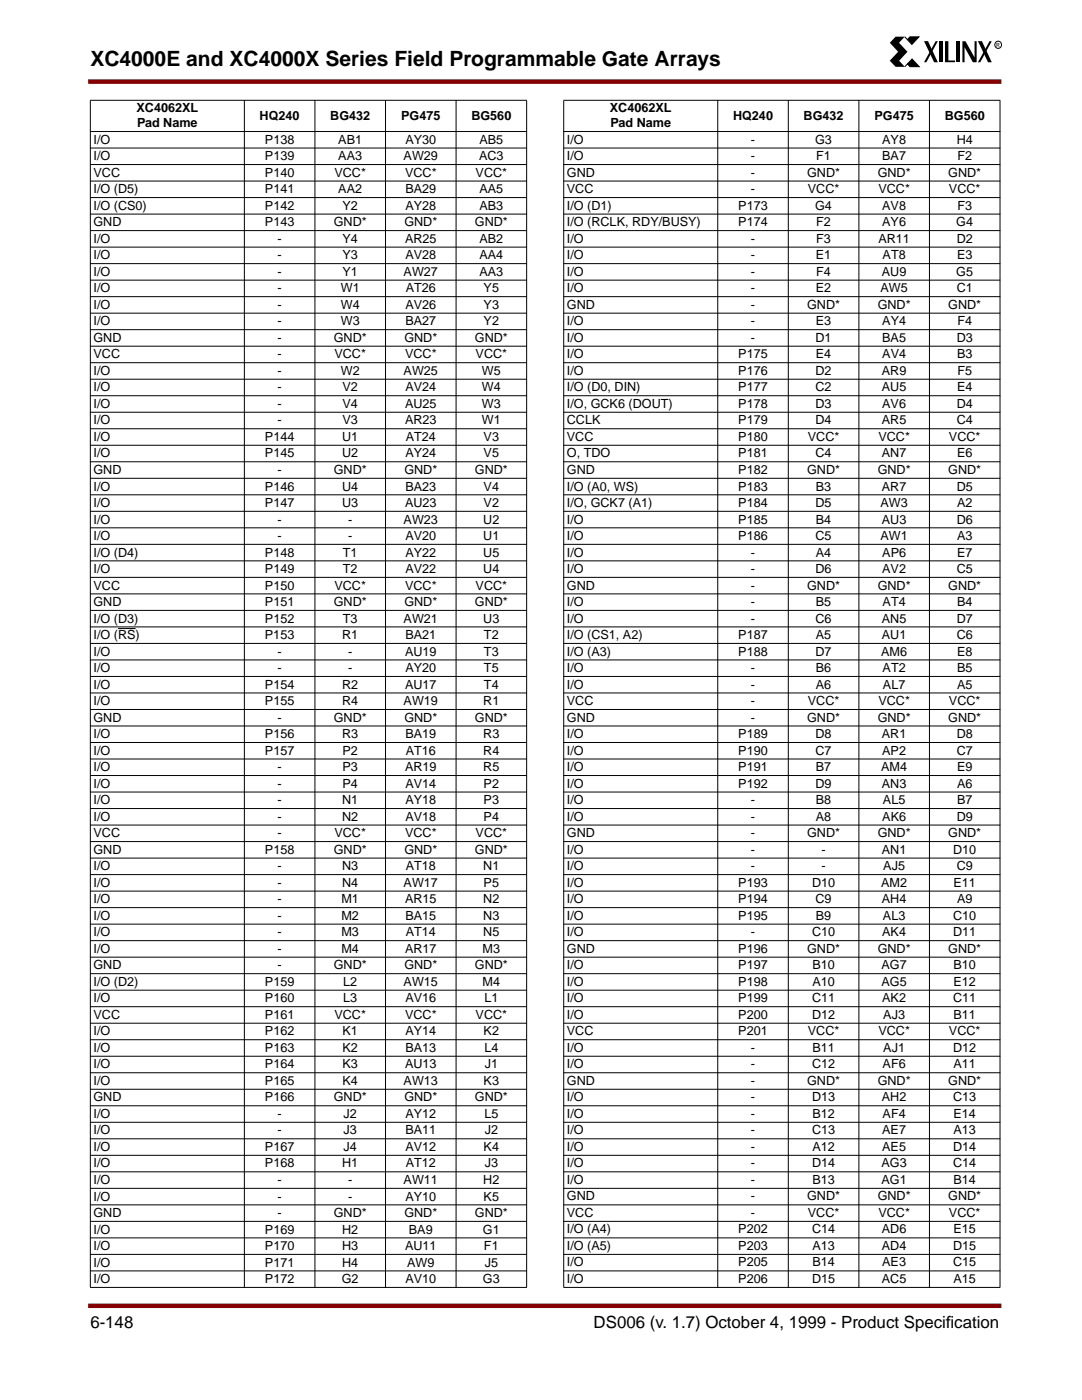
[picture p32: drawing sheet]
<svg xmlns="http://www.w3.org/2000/svg" width="216mm" height="279mm" viewBox="0 0 216 279" stroke-linecap="round" stroke-linejoin="round" font-family="sans-serif">
<defs><g id="words">
<text font-size="4.2" x="18" y="13.1">XC4000E and XC4000X Series Field Programmable Gate Arrays</text>
<g font-size="3.4">
<text x="18" y="265.1">6-148</text>
<text x="118.5" y="265.1">DS006 (v. 1.7) October 4, 1999 - Product Specif</text>
<text x="188.7" y="265.1">ication</text>
</g>
<g font-size="2.5">
<text x="27.2" y="22.4">XC4062XL</text>
<text x="51.8" y="23.9">HQ240</text>
<text x="65.9" y="23.9">BG432</text>
<text x="80" y="23.9">PG475</text>
<text x="94.1" y="23.9">BG560</text>
<text x="121.7" y="22.4">XC4062XL</text>
<text x="146.3" y="23.9">HQ240</text>
<text x="160.3" y="23.9">BG432</text>
<text x="174.5" y="23.9">PG475</text>
<text x="188.5" y="23.9">BG560</text>
<text x="18.7" y="28.7">I/O</text>
<text x="27.3" y="25.4">Pad Name</text>
<text x="52.9" y="28.7">P138</text>
<text x="67.5" y="28.7">AB1</text>
<text x="80.9" y="28.7">AY30</text>
<text x="95.7" y="28.7">AB5</text>
<text x="113.1" y="28.7">I/O</text>
<text x="121.8" y="25.4">Pad Name</text>
<text x="149.8" y="28.7">-</text>
<text x="162.7" y="28.7">G3</text>
<text x="176" y="28.7">AY8</text>
<text x="190.9" y="28.7">H4</text>
<text x="18.7" y="32">I/O</text>
<text x="18.7" y="35.3">VCC</text>
<text x="52.9" y="32">P139</text>
<text x="52.9" y="35.3">P140</text>
<text x="66.7" y="35.3">VCC*</text>
<text x="67.5" y="32">AA3</text>
<text x="80.5" y="32">AW29</text>
<text x="80.8" y="35.3">VCC*</text>
<text x="94.9" y="35.3">VCC*</text>
<text x="95.6" y="32">AC3</text>
<text x="113.1" y="32">I/O</text>
<text x="113.1" y="35.3">GND</text>
<text x="149.8" y="32">-</text>
<text x="149.8" y="35.3">-</text>
<text x="161.1" y="35.3">GND*</text>
<text x="162.9" y="32">F1</text>
<text x="175.1" y="35.3">GND*</text>
<text x="176" y="32">BA7</text>
<text x="189.2" y="35.3">GND*</text>
<text x="191" y="32">F2</text>
<text x="18.7" y="38.6">I/O (D5)</text>
<text x="18.7" y="41.9">I/O (CS0)</text>
<text x="52.9" y="38.6">P141</text>
<text x="52.9" y="41.9">P142</text>
<text x="67.5" y="38.6">AA2</text>
<text x="68.3" y="41.9">Y2</text>
<text x="80.9" y="38.6">BA29</text>
<text x="80.9" y="41.9">AY28</text>
<text x="95.7" y="38.6">AA5</text>
<text x="95.7" y="41.9">AB3</text>
<text x="113.1" y="38.6">VCC</text>
<text x="113.1" y="41.9">I/O (D1)</text>
<text x="147.3" y="41.9">P173</text>
<text x="149.8" y="38.6">-</text>
<text x="161.2" y="38.6">VCC*</text>
<text x="162.7" y="41.9">G4</text>
<text x="175.3" y="38.6">VCC*</text>
<text x="176" y="41.9">AV8</text>
<text x="189.4" y="38.6">VCC*</text>
<text x="191" y="41.9">F3</text>
<text x="18.7" y="45.2">GND</text>
<text x="52.9" y="45.2">P143</text>
<text x="66.6" y="45.2">GND*</text>
<text x="80.7" y="45.2">GND*</text>
<text x="94.8" y="45.2">GND*</text>
<text x="113.1" y="45.2">I/O (RCLK, RDY/BUSY)</text>
<text x="147.3" y="45.2">P174</text>
<text x="162.9" y="45.2">F2</text>
<text x="176" y="45.2">AY6</text>
<text x="190.8" y="45.2">G4</text>
<text x="18.7" y="48.5">I/O</text>
<text x="18.7" y="51.8">I/O</text>
<text x="55.4" y="48.5">-</text>
<text x="55.4" y="51.8">-</text>
<text x="68.3" y="48.5">Y4</text>
<text x="68.3" y="51.8">Y3</text>
<text x="80.8" y="48.5">AR25</text>
<text x="80.9" y="51.8">AV28</text>
<text x="95.7" y="48.5">AB2</text>
<text x="95.7" y="51.8">AA4</text>
<text x="113.1" y="48.5">I/O</text>
<text x="113.1" y="51.8">I/O</text>
<text x="149.8" y="48.5">-</text>
<text x="149.8" y="51.8">-</text>
<text x="162.8" y="51.8">E1</text>
<text x="162.9" y="48.5">F3</text>
<text x="175.3" y="48.5">AR11</text>
<text x="176.1" y="51.8">AT8</text>
<text x="190.9" y="48.5">D2</text>
<text x="191" y="51.8">E3</text>
<text x="18.7" y="55.1">I/O</text>
<text x="18.7" y="58.4">I/O</text>
<text x="55.4" y="55.1">-</text>
<text x="55.4" y="58.4">-</text>
<text x="68" y="58.4">W1</text>
<text x="68.3" y="55.1">Y1</text>
<text x="80.5" y="55.1">AW27</text>
<text x="81" y="58.4">AT26</text>
<text x="95.7" y="55.1">AA3</text>
<text x="96.5" y="58.4">Y5</text>
<text x="113.1" y="55.1">I/O</text>
<text x="113.1" y="58.4">I/O</text>
<text x="149.8" y="55.1">-</text>
<text x="149.8" y="58.4">-</text>
<text x="162.8" y="58.4">E2</text>
<text x="162.9" y="55.1">F4</text>
<text x="175.7" y="58.4">AW5</text>
<text x="176" y="55.1">AU9</text>
<text x="190.8" y="55.1">G5</text>
<text x="190.9" y="58.4">C1</text>
<text x="18.7" y="61.7">I/O</text>
<text x="18.7" y="64.9">I/O</text>
<text x="55.4" y="61.7">-</text>
<text x="55.4" y="64.9">-</text>
<text x="68" y="61.7">W4</text>
<text x="68" y="64.9">W3</text>
<text x="80.9" y="61.7">AV26</text>
<text x="80.9" y="64.9">BA27</text>
<text x="96.5" y="61.7">Y3</text>
<text x="96.5" y="64.9">Y2</text>
<text x="113.1" y="61.7">GND</text>
<text x="113.1" y="64.9">I/O</text>
<text x="149.8" y="61.7">-</text>
<text x="149.8" y="64.9">-</text>
<text x="161.1" y="61.7">GND*</text>
<text x="162.8" y="64.9">E3</text>
<text x="175.1" y="61.7">GND*</text>
<text x="176" y="64.9">AY4</text>
<text x="189.2" y="61.7">GND*</text>
<text x="191" y="64.9">F4</text>
<text x="18.7" y="68.2">GND</text>
<text x="18.7" y="71.5">VCC</text>
<text x="55.4" y="68.2">-</text>
<text x="55.4" y="71.5">-</text>
<text x="66.6" y="68.2">GND*</text>
<text x="66.7" y="71.5">VCC*</text>
<text x="80.7" y="68.2">GND*</text>
<text x="80.8" y="71.5">VCC*</text>
<text x="94.8" y="68.2">GND*</text>
<text x="94.9" y="71.5">VCC*</text>
<text x="113.1" y="68.2">I/O</text>
<text x="113.1" y="71.5">I/O</text>
<text x="147.3" y="71.5">P175</text>
<text x="149.8" y="68.2">-</text>
<text x="162.7" y="68.2">D1</text>
<text x="162.8" y="71.5">E4</text>
<text x="176" y="68.2">BA5</text>
<text x="176" y="71.5">AV4</text>
<text x="190.9" y="68.2">D3</text>
<text x="191" y="71.5">B3</text>
<text x="18.7" y="74.8">I/O</text>
<text x="55.4" y="74.8">-</text>
<text x="68" y="74.8">W2</text>
<text x="80.5" y="74.8">AW25</text>
<text x="96.2" y="74.8">W5</text>
<text x="113.1" y="74.8">I/O</text>
<text x="147.3" y="74.8">P176</text>
<text x="162.7" y="74.8">D2</text>
<text x="176" y="74.8">AR9</text>
<text x="191" y="74.8">F5</text>
<text x="18.7" y="78.1">I/O</text>
<text x="18.7" y="81.4">I/O</text>
<text x="55.4" y="78.1">-</text>
<text x="55.4" y="81.4">-</text>
<text x="68.3" y="78.1">V2</text>
<text x="68.3" y="81.4">V4</text>
<text x="80.8" y="81.4">AU25</text>
<text x="80.9" y="78.1">AV24</text>
<text x="96.2" y="78.1">W4</text>
<text x="96.2" y="81.4">W3</text>
<text x="113.1" y="78.1">I/O (D0, DIN)</text>
<text x="113.1" y="81.4">I/O, GCK6 (DOUT)</text>
<text x="147.3" y="78.1">P177</text>
<text x="147.3" y="81.4">P178</text>
<text x="162.7" y="78.1">C2</text>
<text x="162.7" y="81.4">D3</text>
<text x="176" y="78.1">AU5</text>
<text x="176" y="81.4">AV6</text>
<text x="190.9" y="81.4">D4</text>
<text x="191" y="78.1">E4</text>
<text x="18.7" y="84.7">I/O</text>
<text x="18.7" y="88">I/O</text>
<text x="52.9" y="88">P144</text>
<text x="55.4" y="84.7">-</text>
<text x="68.3" y="88">U1</text>
<text x="68.3" y="84.7">V3</text>
<text x="80.8" y="84.7">AR23</text>
<text x="81" y="88">AT24</text>
<text x="96.2" y="84.7">W1</text>
<text x="96.5" y="88">V3</text>
<text x="113.1" y="84.7">CCLK</text>
<text x="113.1" y="88">VCC</text>
<text x="147.3" y="84.7">P179</text>
<text x="147.3" y="88">P180</text>
<text x="161.2" y="88">VCC*</text>
<text x="162.7" y="84.7">D4</text>
<text x="175.3" y="88">VCC*</text>
<text x="176" y="84.7">AR5</text>
<text x="189.4" y="88">VCC*</text>
<text x="190.9" y="84.7">C4</text>
<text x="18.7" y="91.3">I/O</text>
<text x="18.7" y="94.6">GND</text>
<text x="52.9" y="91.3">P145</text>
<text x="55.4" y="94.6">-</text>
<text x="66.6" y="94.6">GND*</text>
<text x="68.3" y="91.3">U2</text>
<text x="80.7" y="94.6">GND*</text>
<text x="80.9" y="91.3">AY24</text>
<text x="94.8" y="94.6">GND*</text>
<text x="96.5" y="91.3">V5</text>
<text x="113.1" y="91.3">O, TDO</text>
<text x="113.1" y="94.6">GND</text>
<text x="147.3" y="91.3">P181</text>
<text x="147.3" y="94.6">P182</text>
<text x="161.1" y="94.6">GND*</text>
<text x="162.7" y="91.3">C4</text>
<text x="175.1" y="94.6">GND*</text>
<text x="176" y="91.3">AN7</text>
<text x="189.2" y="94.6">GND*</text>
<text x="191" y="91.3">E6</text>
<text x="18.7" y="97.9">I/O</text>
<text x="18.7" y="101.2">I/O</text>
<text x="52.9" y="97.9">P146</text>
<text x="52.9" y="101.2">P147</text>
<text x="68.3" y="97.9">U4</text>
<text x="68.3" y="101.2">U3</text>
<text x="80.8" y="101.2">AU23</text>
<text x="80.9" y="97.9">BA23</text>
<text x="96.5" y="101.2">V2</text>
<text x="96.5" y="97.9">V4</text>
<text x="113.1" y="97.9">I/O (A0, WS)</text>
<text x="113.1" y="101.2">I/O, GCK7 (A1)</text>
<text x="147.3" y="97.9">P183</text>
<text x="147.3" y="101.2">P184</text>
<text x="162.7" y="101.2">D5</text>
<text x="162.8" y="97.9">B3</text>
<text x="175.7" y="101.2">AW3</text>
<text x="176" y="97.9">AR7</text>
<text x="190.9" y="97.9">D5</text>
<text x="191" y="101.2">A2</text>
<text x="18.7" y="104.5">I/O</text>
<text x="18.7" y="107.8">I/O</text>
<text x="55.4" y="104.5">-</text>
<text x="55.4" y="107.8">-</text>
<text x="69.5" y="104.5">-</text>
<text x="69.5" y="107.8">-</text>
<text x="80.5" y="104.5">AW23</text>
<text x="80.9" y="107.8">AV20</text>
<text x="96.4" y="104.5">U2</text>
<text x="96.4" y="107.8">U1</text>
<text x="113.1" y="104.5">I/O</text>
<text x="113.1" y="107.8">I/O</text>
<text x="147.3" y="104.5">P185</text>
<text x="147.3" y="107.8">P186</text>
<text x="162.7" y="107.8">C5</text>
<text x="162.8" y="104.5">B4</text>
<text x="175.7" y="107.8">AW1</text>
<text x="176" y="104.5">AU3</text>
<text x="190.9" y="104.5">D6</text>
<text x="191" y="107.8">A3</text>
<text x="18.7" y="111.1">I/O (D4)</text>
<text x="52.9" y="111.1">P148</text>
<text x="68.4" y="111.1">T1</text>
<text x="80.9" y="111.1">AY22</text>
<text x="96.4" y="111.1">U5</text>
<text x="113.1" y="111.1">I/O</text>
<text x="149.8" y="111.1">-</text>
<text x="162.8" y="111.1">A4</text>
<text x="176" y="111.1">AP6</text>
<text x="191" y="111.1">E7</text>
<text x="18.7" y="114.4">I/O</text>
<text x="18.7" y="117.7">VCC</text>
<text x="52.9" y="114.4">P149</text>
<text x="52.9" y="117.7">P150</text>
<text x="66.7" y="117.7">VCC*</text>
<text x="68.4" y="114.4">T2</text>
<text x="80.8" y="117.7">VCC*</text>
<text x="80.9" y="114.4">AV22</text>
<text x="94.9" y="117.7">VCC*</text>
<text x="96.4" y="114.4">U4</text>
<text x="113.1" y="114.4">I/O</text>
<text x="113.1" y="117.7">GND</text>
<text x="149.8" y="114.4">-</text>
<text x="149.8" y="117.7">-</text>
<text x="161.1" y="117.7">GND*</text>
<text x="162.7" y="114.4">D6</text>
<text x="175.1" y="117.7">GND*</text>
<text x="176" y="114.4">AV2</text>
<text x="189.2" y="117.7">GND*</text>
<text x="190.9" y="114.4">C5</text>
<text x="18.7" y="121">GND</text>
<text x="18.7" y="124.2">I/O (D3)</text>
<text x="52.9" y="121">P151</text>
<text x="52.9" y="124.2">P152</text>
<text x="66.6" y="121">GND*</text>
<text x="68.4" y="124.2">T3</text>
<text x="80.5" y="124.2">AW21</text>
<text x="80.7" y="121">GND*</text>
<text x="94.8" y="121">GND*</text>
<text x="96.4" y="124.2">U3</text>
<text x="113.1" y="121">I/O</text>
<text x="113.1" y="124.2">I/O</text>
<text x="149.8" y="121">-</text>
<text x="149.8" y="124.2">-</text>
<text x="162.7" y="124.2">C6</text>
<text x="162.8" y="121">B5</text>
<text x="176" y="124.2">AN5</text>
<text x="176.1" y="121">AT4</text>
<text x="190.9" y="124.2">D7</text>
<text x="191" y="121">B4</text>
<text x="18.7" y="130.9">I/O</text>
<text x="18.7" y="127.5">I/O (RS)</text>
<text x="52.9" y="127.6">P153</text>
<text x="55.4" y="130.9">-</text>
<text x="68.3" y="127.6">R1</text>
<text x="69.5" y="130.9">-</text>
<text x="80.8" y="130.9">AU19</text>
<text x="80.9" y="127.6">BA21</text>
<text x="96.6" y="127.6">T2</text>
<text x="96.6" y="130.9">T3</text>
<text x="113.1" y="127.5">I/O (CS1, A2)</text>
<text x="113.1" y="130.8">I/O (A3)</text>
<text x="147.3" y="127.5">P187</text>
<text x="147.3" y="130.8">P188</text>
<text x="162.7" y="130.8">D7</text>
<text x="162.8" y="127.5">A5</text>
<text x="175.8" y="130.8">AM6</text>
<text x="176" y="127.5">AU1</text>
<text x="190.9" y="127.5">C6</text>
<text x="191" y="130.8">E8</text>
<text x="18.7" y="134.2">I/O</text>
<text x="18.7" y="137.5">I/O</text>
<text x="52.9" y="137.5">P154</text>
<text x="55.4" y="134.2">-</text>
<text x="68.3" y="137.5">R2</text>
<text x="69.5" y="134.2">-</text>
<text x="80.8" y="137.5">AU17</text>
<text x="80.9" y="134.2">AY20</text>
<text x="96.6" y="134.2">T5</text>
<text x="96.6" y="137.5">T4</text>
<text x="113.1" y="134.1">I/O</text>
<text x="113.1" y="137.4">I/O</text>
<text x="149.8" y="134.1">-</text>
<text x="149.8" y="137.4">-</text>
<text x="162.8" y="134.1">B6</text>
<text x="162.8" y="137.4">A6</text>
<text x="176.1" y="134.1">AT2</text>
<text x="176.2" y="137.4">AL7</text>
<text x="191" y="134.1">B5</text>
<text x="191" y="137.4">A5</text>
<text x="18.7" y="140.7">I/O</text>
<text x="52.9" y="140.7">P155</text>
<text x="68.3" y="140.7">R4</text>
<text x="80.5" y="140.7">AW19</text>
<text x="96.4" y="140.7">R1</text>
<text x="113.1" y="140.7">VCC</text>
<text x="149.8" y="140.7">-</text>
<text x="161.2" y="140.7">VCC*</text>
<text x="175.3" y="140.7">VCC*</text>
<text x="189.4" y="140.7">VCC*</text>
<text x="18.7" y="144">GND</text>
<text x="18.7" y="147.3">I/O</text>
<text x="52.9" y="147.3">P156</text>
<text x="55.4" y="144">-</text>
<text x="66.6" y="144">GND*</text>
<text x="68.3" y="147.3">R3</text>
<text x="80.7" y="144">GND*</text>
<text x="80.9" y="147.3">BA19</text>
<text x="94.8" y="144">GND*</text>
<text x="96.4" y="147.3">R3</text>
<text x="113.1" y="144">GND</text>
<text x="113.1" y="147.3">I/O</text>
<text x="147.3" y="147.3">P189</text>
<text x="149.8" y="144">-</text>
<text x="161.1" y="144">GND*</text>
<text x="162.7" y="147.3">D8</text>
<text x="175.1" y="144">GND*</text>
<text x="176" y="147.3">AR1</text>
<text x="189.2" y="144">GND*</text>
<text x="190.9" y="147.3">D8</text>
<text x="18.7" y="150.6">I/O</text>
<text x="18.7" y="153.9">I/O</text>
<text x="52.9" y="150.6">P157</text>
<text x="55.4" y="153.9">-</text>
<text x="68.3" y="150.6">P2</text>
<text x="68.3" y="153.9">P3</text>
<text x="80.8" y="153.9">AR19</text>
<text x="81" y="150.6">AT16</text>
<text x="96.4" y="150.6">R4</text>
<text x="96.4" y="153.9">R5</text>
<text x="113.1" y="150.6">I/O</text>
<text x="113.1" y="153.9">I/O</text>
<text x="147.3" y="150.6">P190</text>
<text x="147.3" y="153.9">P191</text>
<text x="162.7" y="150.6">C7</text>
<text x="162.8" y="153.9">B7</text>
<text x="175.8" y="153.9">AM4</text>
<text x="176" y="150.6">AP2</text>
<text x="190.9" y="150.6">C7</text>
<text x="191" y="153.9">E9</text>
<text x="18.7" y="157.2">I/O</text>
<text x="18.7" y="160.5">I/O</text>
<text x="55.4" y="157.2">-</text>
<text x="55.4" y="160.5">-</text>
<text x="68.3" y="160.5">N1</text>
<text x="68.3" y="157.2">P4</text>
<text x="80.9" y="157.2">AV14</text>
<text x="80.9" y="160.5">AY18</text>
<text x="96.5" y="157.2">P2</text>
<text x="96.5" y="160.5">P3</text>
<text x="113.1" y="157.2">I/O</text>
<text x="113.1" y="160.5">I/O</text>
<text x="147.3" y="157.2">P192</text>
<text x="149.8" y="160.5">-</text>
<text x="162.7" y="157.2">D9</text>
<text x="162.8" y="160.5">B8</text>
<text x="176" y="157.2">AN3</text>
<text x="176.2" y="160.5">AL5</text>
<text x="191" y="157.2">A6</text>
<text x="191" y="160.5">B7</text>
<text x="18.7" y="163.8">I/O</text>
<text x="18.7" y="167.1">VCC</text>
<text x="55.4" y="163.8">-</text>
<text x="55.4" y="167.1">-</text>
<text x="66.7" y="167.1">VCC*</text>
<text x="68.3" y="163.8">N2</text>
<text x="80.8" y="167.1">VCC*</text>
<text x="80.9" y="163.8">AV18</text>
<text x="94.9" y="167.1">VCC*</text>
<text x="96.5" y="163.8">P4</text>
<text x="113.1" y="163.8">I/O</text>
<text x="113.1" y="167.1">GND</text>
<text x="149.8" y="163.8">-</text>
<text x="149.8" y="167.1">-</text>
<text x="161.1" y="167.1">GND*</text>
<text x="162.8" y="163.8">A8</text>
<text x="175.1" y="167.1">GND*</text>
<text x="176" y="163.8">AK6</text>
<text x="189.2" y="167.1">GND*</text>
<text x="190.9" y="163.8">D9</text>
<text x="18.7" y="170.4">GND</text>
<text x="18.7" y="173.7">I/O</text>
<text x="52.9" y="170.4">P158</text>
<text x="55.4" y="173.7">-</text>
<text x="66.6" y="170.4">GND*</text>
<text x="68.3" y="173.7">N3</text>
<text x="80.7" y="170.4">GND*</text>
<text x="81" y="173.7">AT18</text>
<text x="94.8" y="170.4">GND*</text>
<text x="96.4" y="173.7">N1</text>
<text x="113.1" y="170.4">I/O</text>
<text x="113.1" y="173.7">I/O</text>
<text x="149.8" y="170.4">-</text>
<text x="149.8" y="173.7">-</text>
<text x="163.9" y="170.4">-</text>
<text x="163.9" y="173.7">-</text>
<text x="176" y="170.4">AN1</text>
<text x="176.3" y="173.7">AJ5</text>
<text x="190.2" y="170.4">D10</text>
<text x="190.9" y="173.7">C9</text>
<text x="18.7" y="177">I/O</text>
<text x="55.4" y="177">-</text>
<text x="68.3" y="177">N4</text>
<text x="80.5" y="177">AW17</text>
<text x="96.5" y="177">P5</text>
<text x="113.1" y="177">I/O</text>
<text x="147.3" y="177">P193</text>
<text x="162" y="177">D10</text>
<text x="175.8" y="177">AM2</text>
<text x="190.3" y="177">E11</text>
<text x="18.7" y="180.3">I/O</text>
<text x="18.7" y="183.6">I/O</text>
<text x="55.4" y="180.3">-</text>
<text x="55.4" y="183.6">-</text>
<text x="68.1" y="180.3">M1</text>
<text x="68.1" y="183.6">M2</text>
<text x="80.8" y="180.3">AR15</text>
<text x="80.9" y="183.6">BA15</text>
<text x="96.4" y="180.3">N2</text>
<text x="96.4" y="183.6">N3</text>
<text x="113.1" y="180.3">I/O</text>
<text x="113.1" y="183.6">I/O</text>
<text x="147.3" y="180.3">P194</text>
<text x="147.3" y="183.6">P195</text>
<text x="162.7" y="180.3">C9</text>
<text x="162.8" y="183.6">B9</text>
<text x="176" y="180.3">AH4</text>
<text x="176.2" y="183.6">AL3</text>
<text x="190.2" y="183.6">C10</text>
<text x="191" y="180.3">A9</text>
<text x="18.7" y="186.9">I/O</text>
<text x="18.7" y="190.2">I/O</text>
<text x="55.4" y="186.9">-</text>
<text x="55.4" y="190.2">-</text>
<text x="68.1" y="186.9">M3</text>
<text x="68.1" y="190.2">M4</text>
<text x="80.8" y="190.2">AR17</text>
<text x="81" y="186.9">AT14</text>
<text x="96.3" y="190.2">M3</text>
<text x="96.4" y="186.9">N5</text>
<text x="113.1" y="186.8">I/O</text>
<text x="113.1" y="190.1">GND</text>
<text x="147.3" y="190.1">P196</text>
<text x="149.8" y="186.8">-</text>
<text x="161.1" y="190.1">GND*</text>
<text x="162" y="186.8">C10</text>
<text x="175.1" y="190.1">GND*</text>
<text x="176" y="186.8">AK4</text>
<text x="189.2" y="190.1">GND*</text>
<text x="190.2" y="186.8">D11</text>
<text x="18.7" y="193.5">GND</text>
<text x="18.7" y="196.8">I/O (D2)</text>
<text x="52.9" y="196.8">P159</text>
<text x="55.4" y="193.5">-</text>
<text x="66.6" y="193.5">GND*</text>
<text x="68.5" y="196.8">L2</text>
<text x="80.5" y="196.8">AW15</text>
<text x="80.7" y="193.5">GND*</text>
<text x="94.8" y="193.5">GND*</text>
<text x="96.3" y="196.8">M4</text>
<text x="113.1" y="193.4">I/O</text>
<text x="113.1" y="196.7">I/O</text>
<text x="147.3" y="193.4">P197</text>
<text x="147.3" y="196.7">P198</text>
<text x="162.1" y="193.4">B10</text>
<text x="162.1" y="196.7">A10</text>
<text x="175.9" y="193.4">AG7</text>
<text x="175.9" y="196.7">AG5</text>
<text x="190.3" y="193.4">B10</text>
<text x="190.3" y="196.7">E12</text>
<text x="18.7" y="200.1">I/O</text>
<text x="18.7" y="203.3">VCC</text>
<text x="52.9" y="200.1">P160</text>
<text x="52.9" y="203.3">P161</text>
<text x="66.7" y="203.3">VCC*</text>
<text x="68.5" y="200.1">L3</text>
<text x="80.8" y="203.3">VCC*</text>
<text x="80.9" y="200.1">AV16</text>
<text x="94.9" y="203.3">VCC*</text>
<text x="96.6" y="200.1">L1</text>
<text x="113.1" y="200">I/O</text>
<text x="113.1" y="203.3">I/O</text>
<text x="147.3" y="200">P199</text>
<text x="147.3" y="203.3">P200</text>
<text x="162" y="200">C11</text>
<text x="162" y="203.3">D12</text>
<text x="176" y="200">AK2</text>
<text x="176.3" y="203.3">AJ3</text>
<text x="190.2" y="200">C11</text>
<text x="190.3" y="203.3">B11</text>
<text x="18.7" y="206.6">I/O</text>
<text x="18.7" y="209.9">I/O</text>
<text x="52.9" y="206.6">P162</text>
<text x="52.9" y="209.9">P163</text>
<text x="68.3" y="206.6">K1</text>
<text x="68.3" y="209.9">K2</text>
<text x="80.9" y="206.6">AY14</text>
<text x="80.9" y="209.9">BA13</text>
<text x="96.5" y="206.6">K2</text>
<text x="96.6" y="209.9">L4</text>
<text x="113.1" y="206.6">VCC</text>
<text x="113.1" y="209.9">I/O</text>
<text x="147.3" y="206.6">P201</text>
<text x="149.8" y="209.9">-</text>
<text x="161.2" y="206.6">VCC*</text>
<text x="162.1" y="209.9">B11</text>
<text x="175.3" y="206.6">VCC*</text>
<text x="176.2" y="209.9">AJ1</text>
<text x="189.4" y="206.6">VCC*</text>
<text x="190.2" y="209.9">D12</text>
<text x="18.7" y="213.2">I/O</text>
<text x="52.9" y="213.2">P164</text>
<text x="68.3" y="213.2">K3</text>
<text x="80.8" y="213.2">AU13</text>
<text x="96.7" y="213.2">J1</text>
<text x="113.1" y="213.2">I/O</text>
<text x="149.8" y="213.2">-</text>
<text x="162" y="213.2">C12</text>
<text x="176.1" y="213.2">AF6</text>
<text x="190.3" y="213.2">A11</text>
<text x="18.7" y="216.5">I/O</text>
<text x="18.7" y="219.8">GND</text>
<text x="52.9" y="216.5">P165</text>
<text x="52.9" y="219.8">P166</text>
<text x="66.6" y="219.8">GND*</text>
<text x="68.3" y="216.5">K4</text>
<text x="80.5" y="216.5">AW13</text>
<text x="80.7" y="219.8">GND*</text>
<text x="94.8" y="219.8">GND*</text>
<text x="96.5" y="216.5">K3</text>
<text x="113.1" y="216.5">GND</text>
<text x="113.1" y="219.8">I/O</text>
<text x="149.8" y="216.5">-</text>
<text x="149.8" y="219.8">-</text>
<text x="161.1" y="216.5">GND*</text>
<text x="162" y="219.8">D13</text>
<text x="175.1" y="216.5">GND*</text>
<text x="176" y="219.8">AH2</text>
<text x="189.2" y="216.5">GND*</text>
<text x="190.2" y="219.8">C13</text>
<text x="18.7" y="223.1">I/O</text>
<text x="18.7" y="226.4">I/O</text>
<text x="55.4" y="223.1">-</text>
<text x="55.4" y="226.4">-</text>
<text x="68.6" y="223.1">J2</text>
<text x="68.6" y="226.4">J3</text>
<text x="80.9" y="223.1">AY12</text>
<text x="80.9" y="226.4">BA11</text>
<text x="96.6" y="223.1">L5</text>
<text x="96.7" y="226.4">J2</text>
<text x="113.1" y="223.1">I/O</text>
<text x="113.1" y="226.4">I/O</text>
<text x="149.8" y="223.1">-</text>
<text x="149.8" y="226.4">-</text>
<text x="162" y="226.4">C13</text>
<text x="162.1" y="223.1">B12</text>
<text x="176" y="226.4">AE7</text>
<text x="176.1" y="223.1">AF4</text>
<text x="190.3" y="223.1">E14</text>
<text x="190.3" y="226.4">A13</text>
<text x="18.7" y="229.7">I/O</text>
<text x="18.7" y="233">I/O</text>
<text x="52.9" y="229.7">P167</text>
<text x="52.9" y="233">P168</text>
<text x="68.3" y="233">H1</text>
<text x="68.6" y="229.7">J4</text>
<text x="80.9" y="229.7">AV12</text>
<text x="81" y="233">AT12</text>
<text x="96.5" y="229.7">K4</text>
<text x="96.7" y="233">J3</text>
<text x="113.1" y="229.7">I/O</text>
<text x="113.1" y="233">I/O</text>
<text x="149.8" y="229.7">-</text>
<text x="149.8" y="233">-</text>
<text x="162" y="233">D14</text>
<text x="162.1" y="229.7">A12</text>
<text x="175.9" y="233">AG3</text>
<text x="176" y="229.7">AE5</text>
<text x="190.2" y="229.7">D14</text>
<text x="190.2" y="233">C14</text>
<text x="18.7" y="236.3">I/O</text>
<text x="18.7" y="239.6">I/O</text>
<text x="55.4" y="236.3">-</text>
<text x="55.4" y="239.6">-</text>
<text x="69.5" y="236.3">-</text>
<text x="69.5" y="239.6">-</text>
<text x="80.5" y="236.3">AW11</text>
<text x="80.9" y="239.6">AY10</text>
<text x="96.4" y="236.3">H2</text>
<text x="96.5" y="239.6">K5</text>
<text x="113.1" y="236.3">I/O</text>
<text x="113.1" y="239.6">GND</text>
<text x="149.8" y="236.3">-</text>
<text x="149.8" y="239.6">-</text>
<text x="161.1" y="239.6">GND*</text>
<text x="162.1" y="236.3">B13</text>
<text x="175.1" y="239.6">GND*</text>
<text x="175.9" y="236.3">AG1</text>
<text x="189.2" y="239.6">GND*</text>
<text x="190.3" y="236.3">B14</text>
<text x="18.7" y="242.9">GND</text>
<text x="55.4" y="242.9">-</text>
<text x="66.6" y="242.9">GND*</text>
<text x="80.7" y="242.9">GND*</text>
<text x="94.8" y="242.9">GND*</text>
<text x="113.1" y="242.9">VCC</text>
<text x="149.8" y="242.9">-</text>
<text x="161.2" y="242.9">VCC*</text>
<text x="175.3" y="242.9">VCC*</text>
<text x="189.4" y="242.9">VCC*</text>
<text x="18.7" y="246.2">I/O</text>
<text x="18.7" y="249.5">I/O</text>
<text x="52.9" y="246.2">P169</text>
<text x="52.9" y="249.5">P170</text>
<text x="68.3" y="246.2">H2</text>
<text x="68.3" y="249.5">H3</text>
<text x="80.8" y="249.5">AU11</text>
<text x="81.6" y="246.2">BA9</text>
<text x="96.4" y="246.2">G1</text>
<text x="96.6" y="249.5">F1</text>
<text x="113.1" y="246.2">I/O (A4)</text>
<text x="113.1" y="249.4">I/O (A5)</text>
<text x="147.3" y="246.2">P202</text>
<text x="147.3" y="249.4">P203</text>
<text x="162" y="246.2">C14</text>
<text x="162.1" y="249.4">A13</text>
<text x="176" y="246.2">AD6</text>
<text x="176" y="249.4">AD4</text>
<text x="190.2" y="249.4">D15</text>
<text x="190.3" y="246.2">E15</text>
<text x="18.7" y="252.8">I/O</text>
<text x="18.7" y="256.1">I/O</text>
<text x="52.9" y="252.8">P171</text>
<text x="52.9" y="256.1">P172</text>
<text x="68.2" y="256.1">G2</text>
<text x="68.3" y="252.8">H4</text>
<text x="80.9" y="256.1">AV10</text>
<text x="81.2" y="252.8">AW9</text>
<text x="96.4" y="256.1">G3</text>
<text x="96.7" y="252.8">J5</text>
<text x="113.1" y="252.7">I/O</text>
<text x="113.1" y="256">I/O</text>
<text x="147.3" y="252.7">P205</text>
<text x="147.3" y="256">P206</text>
<text x="162" y="256">D15</text>
<text x="162.1" y="252.7">B14</text>
<text x="176" y="256">AC5</text>
<text x="176" y="252.7">AE3</text>
<text x="190.2" y="252.7">C15</text>
<text x="190.3" y="256">A15</text>
</g>
<text font-size="1.1" x="198.8" y="9.3">R</text>
</g></defs>
<path d="M178.7 7.3h1.8l-1.1 1.2 1.7 1.8-1.7 1.8 1.1 1.2h-1.8l-1.2-1.2 1.7-1.8-1.6-1.8zM184.4 8.2h.8l1.9 4.2h-.7zM186.7 8.2h.4l-2.3 4.2h-.4zM187.3 8.2h.7v4.2h-.7zM188.6 8.2h.6v3.9h1.4v.3h-2zM190.9 8.2h.7v4.2h-.7zM192 8.2h.7l1.8 3.3v-3.3h.4v4.2h-.8l-1.6-3v3h-.5zM195.1 8.2h.8l2 4.2h-.8zM197.5 8.2h.4l-2.3 4.2h-.5z" fill="#000"/>
<path d="M180.5 7.3l.6 .6 .5-.5h1.8l-1.4 1.5zM182 11.8l1.4 1.5h-1.8l-.5-.5-.6 .5z" fill="#000" stroke="#000" stroke-width=".2"/>
<circle cx="199.2" cy="9" r=".7" fill="none" stroke="#000" stroke-width=".2"/>
<path d="M18 16.3h181.4M18 260.6h181.4" fill="none" stroke="#850000" stroke-width=".88"/>
<path d="M18 262.9h181.4v4.3h-181.4z" fill-rule="evenodd" fill="#fff"/>
<path d="M23.6 125.4h3.5" fill="none" stroke="#000" stroke-width=".2"/>
<g fill="#000" stroke="#000" stroke-width=".2">
<path d="M18 20h87.1zM18 26.2h87.1zM18 29.5h87.1zM18 32.8h87.1zM18 36.1h87.1zM18 39.4h87.1zM112.4 20h87.2zM112.4 26.2h87.2zM112.4 29.5h87.2zM112.4 32.8h87.2zM112.4 36.1h87.2zM112.4 39.4h87.2z"/>
<path d="M18 42.7h87.1zM18 46h87.1zM18 49.3h87.1zM18 52.6h87.1zM18 55.9h87.1zM18 59.2h87.1zM112.4 42.7h87.2zM112.4 46h87.2zM112.4 49.3h87.2zM112.4 52.6h87.2zM112.4 55.9h87.2zM112.4 59.2h87.2z"/>
<path d="M18 62.5h87.1zM18 65.8h87.1zM18 69.1h87.1zM18 72.4h87.1zM18 75.7h87.1zM18 79h87.1zM112.4 62.5h87.2zM112.4 65.8h87.2zM112.4 69.1h87.2zM112.4 72.4h87.2zM112.4 75.7h87.2zM112.4 79h87.2z"/>
<path d="M18 82.3h87.1zM18 85.6h87.1zM18 88.9h87.1zM18 92.2h87.1zM18 95.5h87.1zM18 98.7h87.1zM112.4 82.3h87.2zM112.4 85.6h87.2zM112.4 88.9h87.2zM112.4 92.2h87.2zM112.4 95.5h87.2zM112.4 98.7h87.2z"/>
<path d="M18 102h87.1zM18 105.3h87.1zM18 108.6h87.1zM18 111.9h87.1zM18 115.2h87.1zM18 118.5h87.1zM112.4 102h87.2zM112.4 105.3h87.2zM112.4 108.6h87.2zM112.4 111.9h87.2zM112.4 115.2h87.2zM112.4 118.5h87.2z"/>
<path d="M18 121.8h87.1zM18 125.1h87.1zM18 128.4h87.1zM18 131.7h87.1zM18 135h87.1zM18 138.3h87.1zM112.4 121.8h87.2zM112.4 125.1h87.2zM112.4 128.4h87.2zM112.4 131.7h87.2zM112.4 135h87.2zM112.4 138.3h87.2z"/>
<path d="M18 141.6h87.1zM18 144.9h87.1zM18 148.2h87.1zM18 151.5h87.1zM18 154.8h87.1zM18 158.1h87.1zM112.4 141.6h87.2zM112.4 144.9h87.2zM112.4 148.2h87.2zM112.4 151.5h87.2zM112.4 154.8h87.2zM112.4 158.1h87.2z"/>
<path d="M18 161.4h87.1zM18 164.7h87.1zM18 168h87.1zM18 171.2h87.1zM18 174.5h87.1zM18 177.8h87.1zM112.4 161.4h87.2zM112.4 164.7h87.2zM112.4 168h87.2zM112.4 171.2h87.2zM112.4 174.5h87.2zM112.4 177.8h87.2z"/>
<path d="M18 181.1h87.1zM18 184.4h87.1zM18 187.7h87.1zM18 191h87.1zM18 194.3h87.1zM18 197.6h87.1zM112.4 181.1h87.2zM112.4 184.4h87.2zM112.4 187.7h87.2zM112.4 191h87.2zM112.4 194.3h87.2zM112.4 197.6h87.2z"/>
<path d="M18 200.9h87.1zM18 204.2h87.1zM18 207.5h87.1zM18 210.8h87.1zM18 214.1h87.1zM18 217.4h87.1zM112.4 200.9h87.2zM112.4 204.2h87.2zM112.4 207.5h87.2zM112.4 210.8h87.2zM112.4 214.1h87.2zM112.4 217.4h87.2z"/>
<path d="M18 220.7h87.1zM18 224h87.1zM18 227.3h87.1zM18 230.6h87.1zM18 233.9h87.1zM18 237.2h87.1zM112.4 220.7h87.2zM112.4 224h87.2zM112.4 227.3h87.2zM112.4 230.6h87.2zM112.4 233.9h87.2zM112.4 237.2h87.2z"/>
<path d="M18 20.1v236.8zM48.8 20v237zM62.8 20v237zM76.9 20v237zM91 20v237zM105.1 20.1v236.8zM18 240.5h87.1zM18 243.8h87.1zM18 247h87.1zM18 250.3h87.1zM18 253.6h87.1zM18 256.9h87.1z"/>
<path d="M112.5 20.1v236.8zM143.2 20v237zM157.3 20v237zM171.4 20v237zM185.5 20v237zM199.5 20.1v236.8zM112.4 240.5h87.2zM112.4 243.8h87.2zM112.4 247h87.2zM112.4 250.3h87.2zM112.4 253.6h87.2zM112.4 256.9h87.2z"/>
</g>
<use href="#words"/>
</svg>
